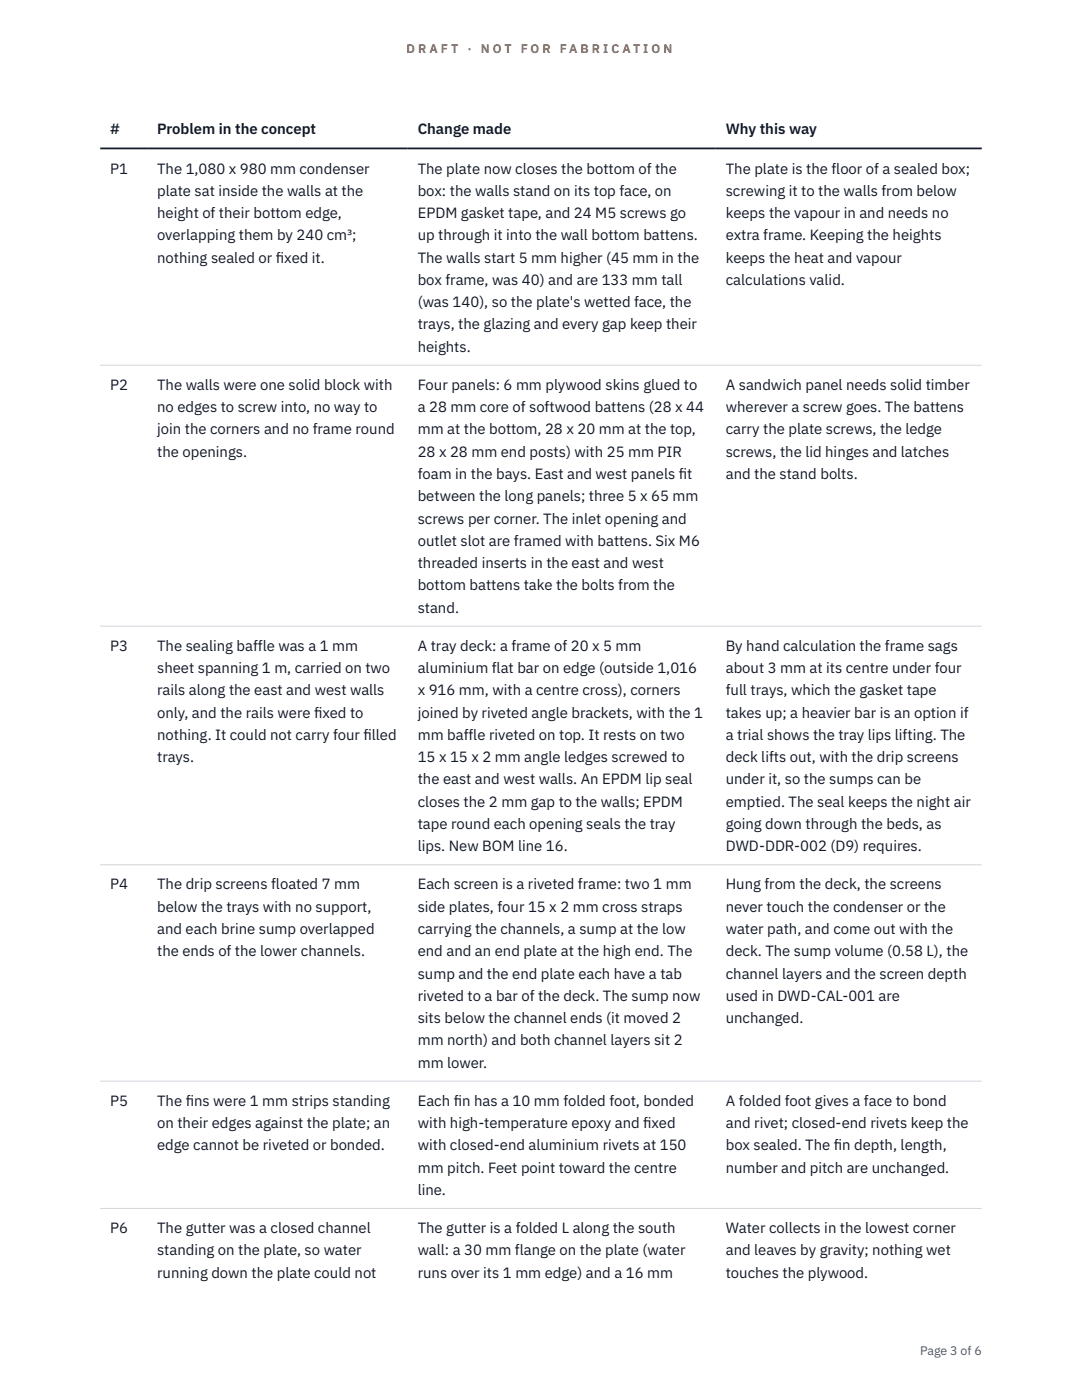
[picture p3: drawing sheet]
<svg xmlns="http://www.w3.org/2000/svg" width="216mm" height="279mm" viewBox="0 0 216 279" stroke-linecap="round" stroke-linejoin="round" font-family="sans-serif">
<defs><g id="words">
<g font-size="3" fill="#111827">
<text x="22" y="26.8">#</text>
<text x="31.4" y="26.8">Problem in the concept</text>
<text x="83.3" y="26.8">Change made</text>
<text x="144.8" y="26.8">Why this way</text>
<text x="22" y="34.6">P1</text>
<text x="31.4" y="34.6">The 1,080 x 980 mm condenser</text>
<text x="83.3" y="34.6">The plate now closes the bottom of the</text>
<text x="144.8" y="34.6">The plate is the floor of a sealed box;</text>
<text x="31.4" y="39.1">plate sat inside the walls at the</text>
<text x="83.3" y="39.1">box: the walls stand on its top face, on</text>
<text x="144.8" y="39.1">screwing it to the walls from below</text>
<text x="31.4" y="43.5">height of their bottom edge,</text>
<text x="31.4" y="48">overlapping them by 240 cm³;</text>
<text x="83.3" y="43.5">EPDM gasket tape, and 24 M5 screws go</text>
<text x="83.3" y="48">up through it into the wall bottom battens.</text>
<text x="144.8" y="43.5">keeps the vapour in and needs no</text>
<text x="144.8" y="48">extra frame. Keeping the heights</text>
<text x="31.4" y="52.4">nothing sealed or f</text>
<text x="55.1" y="52.4">ixed it.</text>
<text x="83.3" y="52.4">The walls start 5 mm higher (45 mm in the</text>
<text x="144.8" y="52.4">keeps the heat and vapour</text>
<text x="83.3" y="56.9">box frame, was 40) and are 133 mm tall</text>
<text x="144.8" y="56.9">calculations valid.</text>
<text x="83.3" y="61.3">(was 140), so the plate's wetted face, the</text>
<text x="83.3" y="65.7">trays, the glazing and every gap keep their</text>
<text x="83.3" y="70.2">heights.</text>
<text x="22" y="77.8">P2</text>
<text x="31.4" y="77.8">The walls were one solid block with</text>
<text x="83.3" y="77.8">Four panels: 6 mm plywood skins glued to</text>
<text x="144.8" y="77.8">A sandwich panel needs solid timber</text>
<text x="31.4" y="82.3">no edges to screw into, no way to</text>
<text x="83.3" y="82.3">a 28 mm core of softwood battens (28 x 44</text>
<text x="144.8" y="82.3">wherever a screw goes. The battens</text>
<text x="31.4" y="86.7">join the corners and no frame round</text>
<text x="83.3" y="86.7">mm at the bottom, 28 x 20 mm at the top,</text>
<text x="144.8" y="86.7">carry the plate screws, the ledge</text>
<text x="31.4" y="91.1">the openings.</text>
<text x="83.3" y="91.1">28 x 28 mm end posts) with 25 mm PIR</text>
<text x="83.3" y="95.6">foam in the bays. East and west panels f</text>
<text x="135.5" y="95.6">it</text>
<text x="144.8" y="91.1">screws, the lid hinges and latches</text>
<text x="144.8" y="95.6">and the stand bolts.</text>
<text x="83.3" y="100">between the long panels; three 5 x 65 mm</text>
<text x="83.3" y="104.5">screws per corner. The inlet opening and</text>
<text x="83.3" y="108.9">outlet slot are framed with battens. Six M6</text>
<text x="83.3" y="113.4">threaded inserts in the east and west</text>
<text x="83.3" y="117.8">bottom battens take the bolts from the</text>
<text x="83.3" y="122.3">stand.</text>
<text x="22" y="129.9">P3</text>
<text x="31.4" y="129.9">The sealing baffle was a 1 mm</text>
<text x="83.3" y="129.9">A tray deck: a frame of 20 x 5 mm</text>
<text x="144.8" y="129.9">By hand calculation the frame sags</text>
<text x="31.4" y="134.3">sheet spanning 1 m, carried on two</text>
<text x="83.3" y="134.3">aluminium flat bar on edge (outside 1,016</text>
<text x="144.8" y="134.3">about 3 mm at its centre under four</text>
<text x="31.4" y="138.8">rails along the east and west walls</text>
<text x="31.4" y="143.2">only, and the rails were f</text>
<text x="62.7" y="143.2">ixed to</text>
<text x="83.3" y="138.8">x 916 mm, with a centre cross), corners</text>
<text x="83.3" y="143.2">joined by riveted angle brackets, with the 1</text>
<text x="144.8" y="138.8">full trays, which the gasket tape</text>
<text x="144.8" y="143.2">takes up; a heavier bar is an option if</text>
<text x="31.4" y="147.7">nothing. It could not carry four f</text>
<text x="72.5" y="147.7">illed</text>
<text x="83.3" y="147.7">mm baffle riveted on top. It rests on two</text>
<text x="144.8" y="147.7">a trial shows the tray lips lifting. The</text>
<text x="31.4" y="152.1">trays.</text>
<text x="83.3" y="152.1">15 x 15 x 2 mm angle ledges screwed to</text>
<text x="144.8" y="152.1">deck lifts out, with the drip screens</text>
<text x="83.3" y="156.6">the east and west walls. An EPDM lip seal</text>
<text x="83.3" y="161">closes the 2 mm gap to the walls; EPDM</text>
<text x="144.8" y="156.6">under it, so the sumps can be</text>
<text x="144.8" y="161">emptied. The seal keeps the night air</text>
<text x="83.3" y="165.4">tape round each opening seals the tray</text>
<text x="144.8" y="165.4">going down through the beds, as</text>
<text x="83.3" y="169.9">lips. New BOM line 16.</text>
<text x="144.8" y="169.9">DWD-DDR-002 (D9) requires.</text>
<text x="22" y="177.5">P4</text>
<text x="31.4" y="177.5">The drip screens floated 7 mm</text>
<text x="83.3" y="177.5">Each screen is a riveted frame: two 1 mm</text>
<text x="144.8" y="177.5">Hung from the deck, the screens</text>
<text x="31.4" y="182">below the trays with no support,</text>
<text x="83.3" y="182">side plates, four 15 x 2 mm cross straps</text>
<text x="144.8" y="182">never touch the condenser or the</text>
<text x="31.4" y="186.4">and each brine sump overlapped</text>
<text x="31.4" y="190.8">the ends of the lower channels.</text>
<text x="83.3" y="186.4">carrying the channels, a sump at the low</text>
<text x="83.3" y="190.8">end and an end plate at the high end. The</text>
<text x="144.8" y="186.4">water path, and come out with the</text>
<text x="144.8" y="190.8">deck. The sump volume (0.58 L), the</text>
<text x="83.3" y="195.3">sump and the end plate each have a tab</text>
<text x="144.8" y="195.3">channel layers and the screen depth</text>
<text x="83.3" y="199.7">riveted to a bar of the deck. The sump now</text>
<text x="144.8" y="199.7">used in DWD-CAL-001 are</text>
<text x="83.3" y="204.2">sits below the channel ends (it moved 2</text>
<text x="83.3" y="208.6">mm north) and both channel layers sit 2</text>
<text x="144.8" y="204.2">unchanged.</text>
<text x="83.3" y="213.1">mm lower.</text>
<text x="22" y="220.7">P5</text>
<text x="31.4" y="220.7">The f</text>
<text x="37.1" y="220.7">ins were 1 mm strips standing</text>
<text x="83.3" y="220.7">Each f</text>
<text x="90.5" y="220.7">in has a 10 mm folded foot, bonded</text>
<text x="144.8" y="220.7">A folded foot gives a face to bond</text>
<text x="31.4" y="225.1">on their edges against the plate; an</text>
<text x="83.3" y="225.1">with high-temperature epoxy and f</text>
<text x="128.3" y="225.1">ixed</text>
<text x="144.8" y="225.1">and rivet; closed-end rivets keep the</text>
<text x="31.4" y="229.6">edge cannot be riveted or bonded.</text>
<text x="83.3" y="229.6">with closed-end aluminium rivets at 150</text>
<text x="144.8" y="229.6">box sealed. The f</text>
<text x="166.4" y="229.6">in depth, length,</text>
<text x="83.3" y="234">mm pitch. Feet point toward the centre</text>
<text x="83.3" y="238.5">line.</text>
<text x="144.8" y="234">number and pitch are unchanged.</text>
<text x="22" y="246.1">P6</text>
<text x="31.4" y="246.1">The gutter was a closed channel</text>
<text x="31.4" y="250.5">standing on the plate, so water</text>
<text x="83.3" y="246.1">The gutter is a folded L along the south</text>
<text x="83.3" y="250.5">wall: a 30 mm flange on the plate (water</text>
<text x="144.8" y="246.1">Water collects in the lowest corner</text>
<text x="144.8" y="250.5">and leaves by gravity; nothing wet</text>
<text x="31.4" y="255">running down the plate could not</text>
<text x="83.3" y="255">runs over its 1 mm edge) and a 16 mm</text>
<text x="144.8" y="255">touches the plywood.</text>
</g>
<g font-size="2.5" fill="#b45309">
<text x="81.1" y="10.5">D R A F T</text>
<text x="93.3" y="10.5">·</text>
<text x="95.9" y="10.5">N O T</text>
<text x="103.9" y="10.5">F O R</text>
<text x="111.7" y="10.5">F A B R I C A T I O N</text>
</g>
<text font-size="2.5" fill="#4b5563" x="183.6" y="270.3">Page 3 of 6</text>
</g></defs>
<path d="M20 72.9h175.9M20 125h175.9M20 172.6h175.9M20 215.8h175.9M20 241.2h175.9" fill="none" stroke="#d1d5db" stroke-width=".2"/>
<path d="M20 29.6h175.9" fill="none" stroke="#111827" stroke-width=".35"/>
<use href="#words"/>
</svg>
